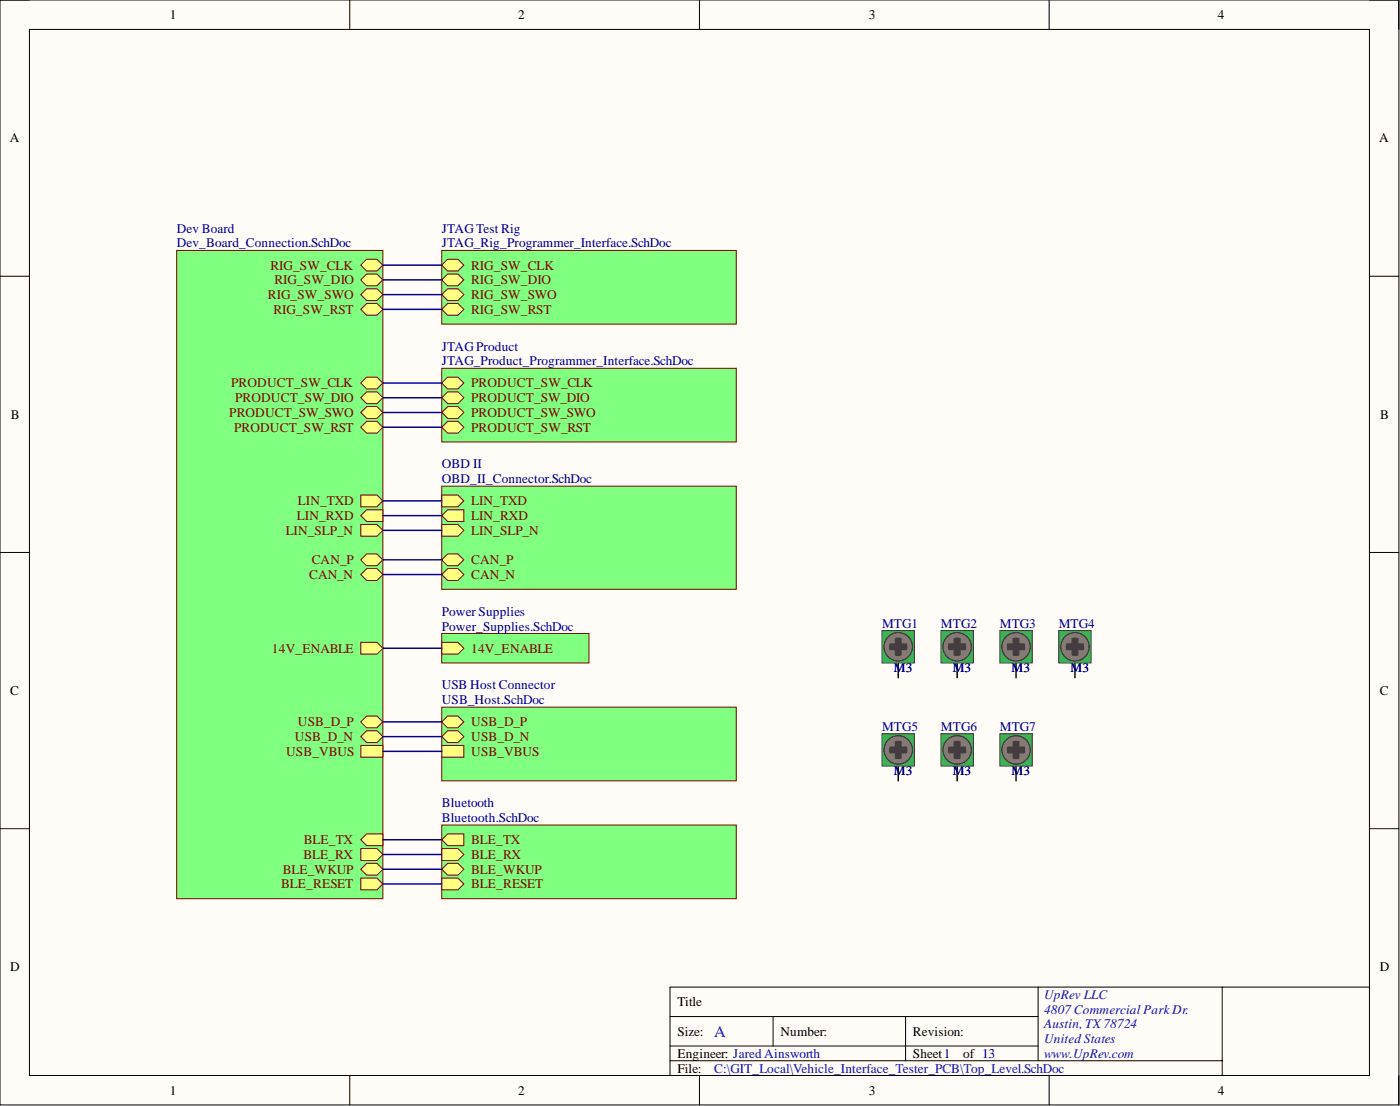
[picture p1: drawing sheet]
<svg xmlns="http://www.w3.org/2000/svg" width="241mm" height="190mm" viewBox="0 0 241 190" stroke-linecap="round" stroke-linejoin="round" font-family="sans-serif">
<defs><g id="words">
<text font-size="2.8" fill="#00f" x="123.1" y="178.6">A</text>
<g font-size="2.3">
<text x="29.3" y="3.3">1</text>
<text x="89.3" y="3.3">2</text>
<text x="149.7" y="3.3">3</text>
<text x="209.9" y="3.3">4</text>
<text x="1.7" y="24.5">A</text>
<text x="237.7" y="24.5">A</text>
<text x="1.9" y="72.1">B</text>
<text x="237.9" y="72.1">B</text>
<text x="1.8" y="119.7">C</text>
<text x="237.8" y="119.7">C</text>
<text x="1.8" y="167.3">D</text>
<text x="237.8" y="167.3">D</text>
<text x="116.7" y="173.3">Title</text>
<text x="116.7" y="178.4">Size:</text>
<text x="134.5" y="178.4">Number:</text>
<text x="157.4" y="178.4">Revision:</text>
<text x="116.7" y="184.7">File:</text>
<text x="116.7" y="182.2">Engineer: Jared Ainsworth</text>
<text x="157.4" y="182.2">Sheet1</text>
<text x="166" y="182.2">of 13</text>
<text x="29.3" y="188.5">1</text>
<text x="89.3" y="188.5">2</text>
<text x="149.7" y="188.5">3</text>
<text x="209.9" y="188.5">4</text>
</g>
<g font-size="2.3" fill="#000080">
<text x="30.5" y="40.1">Dev Board</text>
<text x="76.1" y="40.1">JTAGTest Rig</text>
<text x="30.5" y="42.6">Dev_Board_Connection.SchDoc</text>
<text x="76.1" y="42.6">JTAG_Rig_Programmer_Interface.SchDoc</text>
<text x="76.1" y="60.4">JTAGProduct</text>
<text x="76.1" y="62.9">JTAG_Product_Programmer_Interface.SchDoc</text>
<text x="76.1" y="80.7">OBD II</text>
<text x="76.1" y="83.2">OBD_II_Connector.SchDoc</text>
<text x="76.1" y="106.1">Power Supplies</text>
<text x="76.1" y="108.6">Power_Supplies.SchDoc</text>
<text x="152" y="108.1">MTG1</text>
<text x="162.2" y="108.1">MTG2</text>
<text x="172.3" y="108.1">MTG3</text>
<text x="182.5" y="108.1">MTG4</text>
<text x="76.1" y="118.8">USB Host Connector</text>
<text x="154.1" y="115.7">M3</text>
<text x="164.2" y="115.7">M3</text>
<text x="174.4" y="115.7">M3</text>
<text x="184.5" y="115.7">M3</text>
<text x="76.1" y="121.3">USB_Host.SchDoc</text>
<text x="152" y="125.9">MTG5</text>
<text x="162.2" y="125.9">MTG6</text>
<text x="172.3" y="125.9">MTG7</text>
<text x="154.1" y="133.5">M3</text>
<text x="164.2" y="133.5">M3</text>
<text x="174.4" y="133.5">M3</text>
<text x="76.1" y="139.1">Bluetooth</text>
<text x="76.1" y="141.6">Bluetooth.SchDoc</text>
</g>
<g font-size="2.3" fill="#800000">
<text x="46.6" y="46.4">RIG_SW_CLK</text>
<text x="81.2" y="46.4">RIG_SW_CLK</text>
<text x="46.2" y="51.5">RIG_SW_SWO</text>
<text x="47.3" y="49">RIG_SW_DIO</text>
<text x="81.2" y="49">RIG_SW_DIO</text>
<text x="81.2" y="51.5">RIG_SW_SWO</text>
<text x="47.1" y="54">RIG_SW_RST</text>
<text x="81.2" y="54">RIG_SW_RST</text>
<text x="39.5" y="71.8">PRODUCT_SW_SWO</text>
<text x="39.8" y="66.7">PRODUCT_SW_CLK</text>
<text x="40.5" y="69.3">PRODUCT_SW_DIO</text>
<text x="81.2" y="66.7">PRODUCT_SW_CLK</text>
<text x="81.2" y="69.3">PRODUCT_SW_DIO</text>
<text x="81.2" y="71.8">PRODUCT_SW_SWO</text>
<text x="40.4" y="74.3">PRODUCT_SW_RST</text>
<text x="81.2" y="74.3">PRODUCT_SW_RST</text>
<text x="51.2" y="89.6">LIN_RXD</text>
<text x="51.4" y="87">LIN_TXD</text>
<text x="81.2" y="87">LIN_TXD</text>
<text x="81.2" y="89.6">LIN_RXD</text>
<text x="49.2" y="92.1">LIN_SLP_N</text>
<text x="81.2" y="92.1">LIN_SLP_N</text>
<text x="53.3" y="99.7">CAN_N</text>
<text x="53.7" y="97.2">CAN_P</text>
<text x="81.2" y="97.2">CAN_P</text>
<text x="81.2" y="99.7">CAN_N</text>
<text x="46.9" y="112.4">14V_ENABLE</text>
<text x="81.2" y="112.4">14V_ENABLE</text>
<text x="51.4" y="125.1">USB_D_P</text>
<text x="81.2" y="125.1">USB_D_P</text>
<text x="49.3" y="130.2">USB_VBUS</text>
<text x="50.8" y="127.6">USB_D_N</text>
<text x="81.2" y="127.6">USB_D_N</text>
<text x="81.2" y="130.2">USB_VBUS</text>
<text x="52.3" y="147.9">BLE_RX</text>
<text x="52.4" y="145.4">BLE_TX</text>
<text x="81.2" y="145.4">BLE_TX</text>
<text x="81.2" y="147.9">BLE_RX</text>
<text x="48.5" y="153">BLE_RESET</text>
<text x="48.7" y="150.5">BLE_WKUP</text>
<text x="81.2" y="150.5">BLE_WKUP</text>
<text x="81.2" y="153">BLE_RESET</text>
</g>
<g font-size="2.3" fill="#00f">
<text x="179.9" y="172">UpRev LLC</text>
<text x="179.9" y="174.6">4807Commercial ParkDr.</text>
<text x="179.9" y="177.1">Austin, TX78724</text>
<text x="179.9" y="179.7">UnitedStates</text>
<text x="123.1" y="184.7">C:\GIT_Local\Vehicle_Interface_Tester_PCB\Top_Level.SchDoc</text>
<text x="179.9" y="182.2">www.UpRev.com</text>
</g>
</g></defs>
<path d="M0 0h241.1v190.3h-241.1z" fill-rule="evenodd" fill="#fffcf8"/>
<path d="M0 0h241.1v190.3h-241.1z" fill="none" stroke="#000" stroke-width=".17"/>
<path d="M5.1 5.1h230.9v180.1h-230.9z" fill-rule="evenodd" fill="#fffcf8"/>
<g fill="none" stroke="#000" stroke-width=".17">
<path d="M0 0h5.1M60.3 0v5.1M120.6 0v5.1M180.8 0v5.1M236 0h5.1v5.1M5.1 5.1h230.9v180.1h-230.9zM0 47.6h5.1M236 47.6h5.1M0 95.2h5.1M236 95.2h5.1M0 142.7h5.1M236 142.7h5.1"/>
<path d="M115.5 175.1h63.4M133.2 175.1v5.1M156.1 175.1v7.6M178.9 170v12.7M210.7 170v15.2M236 170.3v-.3h-120.5v15.2M60.3 185.2v5.1M115.5 182.7h95.2M115.5 180.2h63.4M120.6 185.2v5.1M180.8 185.2v5.1M241.1 185.2v5.1"/>
</g>
<path d="M30.5 43.1h35.5v111.7h-35.5z" fill-rule="evenodd" fill="#80ff80"/>
<path d="M30.5 43.1h35.5v111.7h-35.5z" fill="none" stroke="#800000" stroke-width=".17"/>
<path d="M62.2 45.7l1-1h1.8l1 1-1 1h-1.8z" fill-rule="evenodd" fill="#ffff80"/>
<path d="M62.2 45.7l1-1h1.8l1 1-1 1h-1.8z" fill="none" stroke="#800000" stroke-width=".17"/>
<path d="M62.2 48.2l1-1h1.8l1 1-1 1h-1.8z" fill-rule="evenodd" fill="#ffff80"/>
<path d="M62.2 48.2l1-1h1.8l1 1-1 1h-1.8z" fill="none" stroke="#800000" stroke-width=".17"/>
<path d="M62.2 50.7l1-1h1.8l1 1-1 1.1h-1.8z" fill-rule="evenodd" fill="#ffff80"/>
<path d="M62.2 50.7l1-1h1.8l1 1-1 1.1h-1.8z" fill="none" stroke="#800000" stroke-width=".17"/>
<path d="M62.2 53.3l1-1h1.8l1 1-1 1h-1.8z" fill-rule="evenodd" fill="#ffff80"/>
<path d="M62.2 53.3l1-1h1.8l1 1-1 1h-1.8z" fill="none" stroke="#800000" stroke-width=".17"/>
<path d="M62.2 66l1-1h1.8l1 1-1 1h-1.8z" fill-rule="evenodd" fill="#ffff80"/>
<path d="M62.2 66l1-1h1.8l1 1-1 1h-1.8z" fill="none" stroke="#800000" stroke-width=".17"/>
<path d="M62.2 68.5l1-1h1.8l1 1-1 1h-1.8z" fill-rule="evenodd" fill="#ffff80"/>
<path d="M62.2 68.5l1-1h1.8l1 1-1 1h-1.8z" fill="none" stroke="#800000" stroke-width=".17"/>
<path d="M62.2 71l1-1h1.8l1 1-1 1.1h-1.8z" fill-rule="evenodd" fill="#ffff80"/>
<path d="M62.2 71l1-1h1.8l1 1-1 1.1h-1.8z" fill="none" stroke="#800000" stroke-width=".17"/>
<path d="M62.2 73.6l1-1h1.8l1 1-1 1h-1.8z" fill-rule="evenodd" fill="#ffff80"/>
<path d="M62.2 73.6l1-1h1.8l1 1-1 1h-1.8z" fill="none" stroke="#800000" stroke-width=".17"/>
<path d="M62.2 85.3h2.8l1 1-1 1h-2.8z" fill-rule="evenodd" fill="#ffff80"/>
<path d="M62.2 85.3h2.8l1 1-1 1h-2.8z" fill="none" stroke="#800000" stroke-width=".17"/>
<path d="M62.2 88.8l1-1h2.8v2h-2.8z" fill-rule="evenodd" fill="#ffff80"/>
<path d="M62.2 88.8l1-1h2.8v2h-2.8z" fill="none" stroke="#800000" stroke-width=".17"/>
<path d="M62.2 90.3h2.8l1 1.1-1 1h-2.8z" fill-rule="evenodd" fill="#ffff80"/>
<path d="M62.2 90.3h2.8l1 1.1-1 1h-2.8z" fill="none" stroke="#800000" stroke-width=".17"/>
<path d="M62.2 96.4l1-1h1.8l1 1-1 1h-1.8z" fill-rule="evenodd" fill="#ffff80"/>
<path d="M62.2 96.4l1-1h1.8l1 1-1 1h-1.8z" fill="none" stroke="#800000" stroke-width=".17"/>
<path d="M62.2 99l1-1.1h1.8l1 1.1-1 1h-1.8z" fill-rule="evenodd" fill="#ffff80"/>
<path d="M62.2 99l1-1.1h1.8l1 1.1-1 1h-1.8z" fill="none" stroke="#800000" stroke-width=".17"/>
<path d="M62.2 151.2h2.8l1 1.1-1 1h-2.8z" fill-rule="evenodd" fill="#ffff80"/>
<path d="M62.2 151.2h2.8l1 1.1-1 1h-2.8z" fill="none" stroke="#800000" stroke-width=".17"/>
<path d="M62.2 149.7l1-1h1.8l1 1-1 1h-1.8z" fill-rule="evenodd" fill="#ffff80"/>
<path d="M62.2 149.7l1-1h1.8l1 1-1 1h-1.8z" fill="none" stroke="#800000" stroke-width=".17"/>
<path d="M62.2 146.2h2.8l1 1-1 1h-2.8z" fill-rule="evenodd" fill="#ffff80"/>
<path d="M62.2 146.2h2.8l1 1-1 1h-2.8z" fill="none" stroke="#800000" stroke-width=".17"/>
<path d="M62.2 144.6l1-1h2.8v2.1h-2.8z" fill-rule="evenodd" fill="#ffff80"/>
<path d="M62.2 144.6l1-1h2.8v2.1h-2.8z" fill="none" stroke="#800000" stroke-width=".17"/>
<path d="M62.2 128.4h3.8v2h-3.8z" fill-rule="evenodd" fill="#ffff80"/>
<path d="M62.2 128.4h3.8v2h-3.8z" fill="none" stroke="#800000" stroke-width=".17"/>
<path d="M62.2 126.9l1-1h1.8l1 1-1 1h-1.8z" fill-rule="evenodd" fill="#ffff80"/>
<path d="M62.2 126.9l1-1h1.8l1 1-1 1h-1.8z" fill="none" stroke="#800000" stroke-width=".17"/>
<path d="M62.2 124.3l1-1h1.8l1 1-1 1.1h-1.8z" fill-rule="evenodd" fill="#ffff80"/>
<path d="M62.2 124.3l1-1h1.8l1 1-1 1.1h-1.8z" fill="none" stroke="#800000" stroke-width=".17"/>
<path d="M62.2 110.6h2.8l1 1.1-1 1h-2.8z" fill-rule="evenodd" fill="#ffff80"/>
<path d="M62.2 110.6h2.8l1 1.1-1 1h-2.8z" fill="none" stroke="#800000" stroke-width=".17"/>
<path d="M76.1 109.1h25.4v5.1h-25.4z" fill-rule="evenodd" fill="#80ff80"/>
<path d="M76.1 109.1h25.4v5.1h-25.4z" fill="none" stroke="#800000" stroke-width=".17"/>
<path d="M76.1 110.6h2.8l1 1.1-1 1h-2.8z" fill-rule="evenodd" fill="#ffff80"/>
<path d="M76.1 110.6h2.8l1 1.1-1 1h-2.8z" fill="none" stroke="#800000" stroke-width=".17"/>
<path d="M76.1 121.8h50.8v12.7h-50.8z" fill-rule="evenodd" fill="#80ff80"/>
<path d="M76.1 121.8h50.8v12.7h-50.8z" fill="none" stroke="#800000" stroke-width=".17"/>
<path d="M76.1 124.3l1.1-1h1.7l1 1-1 1.1h-1.7z" fill-rule="evenodd" fill="#ffff80"/>
<path d="M76.1 124.3l1.1-1h1.7l1 1-1 1.1h-1.7z" fill="none" stroke="#800000" stroke-width=".17"/>
<path d="M76.1 126.9l1.1-1h1.7l1 1-1 1h-1.7z" fill-rule="evenodd" fill="#ffff80"/>
<path d="M76.1 126.9l1.1-1h1.7l1 1-1 1h-1.7z" fill="none" stroke="#800000" stroke-width=".17"/>
<path d="M76.1 128.4h3.8v2h-3.8z" fill-rule="evenodd" fill="#ffff80"/>
<path d="M76.1 128.4h3.8v2h-3.8z" fill="none" stroke="#800000" stroke-width=".17"/>
<path d="M76.1 142.1h50.8v12.7h-50.8z" fill-rule="evenodd" fill="#80ff80"/>
<path d="M76.1 142.1h50.8v12.7h-50.8z" fill="none" stroke="#800000" stroke-width=".17"/>
<path d="M76.1 144.6l1.1-1h2.7v2.1h-2.7z" fill-rule="evenodd" fill="#ffff80"/>
<path d="M76.1 144.6l1.1-1h2.7v2.1h-2.7z" fill="none" stroke="#800000" stroke-width=".17"/>
<path d="M76.1 146.2h2.8l1 1-1 1h-2.8z" fill-rule="evenodd" fill="#ffff80"/>
<path d="M76.1 146.2h2.8l1 1-1 1h-2.8z" fill="none" stroke="#800000" stroke-width=".17"/>
<path d="M76.1 149.7l1.1-1h1.7l1 1-1 1h-1.7z" fill-rule="evenodd" fill="#ffff80"/>
<path d="M76.1 149.7l1.1-1h1.7l1 1-1 1h-1.7z" fill="none" stroke="#800000" stroke-width=".17"/>
<path d="M76.1 151.2h2.8l1 1.1-1 1h-2.8z" fill-rule="evenodd" fill="#ffff80"/>
<path d="M76.1 151.2h2.8l1 1.1-1 1h-2.8z" fill="none" stroke="#800000" stroke-width=".17"/>
<path d="M76.1 83.7h50.8v17.8h-50.8z" fill-rule="evenodd" fill="#80ff80"/>
<path d="M76.1 83.7h50.8v17.8h-50.8z" fill="none" stroke="#800000" stroke-width=".17"/>
<path d="M76.1 85.3h2.8l1 1-1 1h-2.8z" fill-rule="evenodd" fill="#ffff80"/>
<path d="M76.1 85.3h2.8l1 1-1 1h-2.8z" fill="none" stroke="#800000" stroke-width=".17"/>
<path d="M76.1 88.8l1.1-1h2.7v2h-2.7z" fill-rule="evenodd" fill="#ffff80"/>
<path d="M76.1 88.8l1.1-1h2.7v2h-2.7z" fill="none" stroke="#800000" stroke-width=".17"/>
<path d="M76.1 90.3h2.8l1 1.1-1 1h-2.8z" fill-rule="evenodd" fill="#ffff80"/>
<path d="M76.1 90.3h2.8l1 1.1-1 1h-2.8z" fill="none" stroke="#800000" stroke-width=".17"/>
<path d="M76.1 96.4l1.1-1h1.7l1 1-1 1h-1.7z" fill-rule="evenodd" fill="#ffff80"/>
<path d="M76.1 96.4l1.1-1h1.7l1 1-1 1h-1.7z" fill="none" stroke="#800000" stroke-width=".17"/>
<path d="M76.1 99l1.1-1.1h1.7l1 1.1-1 1h-1.7z" fill-rule="evenodd" fill="#ffff80"/>
<path d="M76.1 99l1.1-1.1h1.7l1 1.1-1 1h-1.7z" fill="none" stroke="#800000" stroke-width=".17"/>
<path d="M165 114.2v2.5" fill="none" stroke="#000" stroke-width=".25"/>
<path d="M162.2 108.6h5.6v5.6h-5.6z" fill-rule="evenodd" fill="#3bb253"/>
<path d="M162.2 108.6h5.6v5.6h-5.6z" fill="none" stroke="#443c3e" stroke-width=".17"/>
<g fill="none" stroke="#857a74" stroke-width="1.3">
<circle cx="165" cy="111.4" r="1.81"/>
<circle cx="165" cy="111.4" r=".61"/>
</g>
<path d="M164.5 109.6h1v3.6h-1z" fill-rule="evenodd" fill="#443c3e"/>
<path d="M164.5 109.6h1v3.6h-1z" fill="none" stroke="#443c3e" stroke-width=".17"/>
<path d="M163.2 110.9h3.5v1h-3.5z" fill-rule="evenodd" fill="#443c3e"/>
<g fill="none" stroke="#443c3e" stroke-width=".17">
<path d="M163.2 110.9h3.5v1h-3.5z"/>
<circle cx="165" cy="111.4" r="2.45"/>
</g>
<circle cx="165" cy="111.4" r="2.01" fill="none" stroke="#857a74" stroke-width=".76"/>
<path d="M154.8 114.2v2.5" fill="none" stroke="#000" stroke-width=".25"/>
<path d="M152 108.6h5.6v5.6h-5.6z" fill-rule="evenodd" fill="#3bb253"/>
<path d="M152 108.6h5.6v5.6h-5.6z" fill="none" stroke="#443c3e" stroke-width=".17"/>
<g fill="none" stroke="#857a74" stroke-width="1.3">
<circle cx="154.8" cy="111.4" r="1.81"/>
<circle cx="154.8" cy="111.4" r=".61"/>
</g>
<path d="M154.3 109.6h1v3.6h-1z" fill-rule="evenodd" fill="#443c3e"/>
<path d="M154.3 109.6h1v3.6h-1z" fill="none" stroke="#443c3e" stroke-width=".17"/>
<path d="M153 110.9h3.6v1h-3.6z" fill-rule="evenodd" fill="#443c3e"/>
<g fill="none" stroke="#443c3e" stroke-width=".17">
<path d="M153 110.9h3.6v1h-3.6z"/>
<circle cx="154.8" cy="111.4" r="2.45"/>
</g>
<circle cx="154.8" cy="111.4" r="2.01" fill="none" stroke="#857a74" stroke-width=".76"/>
<path d="M185.3 114.2v2.5" fill="none" stroke="#000" stroke-width=".25"/>
<path d="M182.5 108.6h5.6v5.6h-5.6z" fill-rule="evenodd" fill="#3bb253"/>
<path d="M182.5 108.6h5.6v5.6h-5.6z" fill="none" stroke="#443c3e" stroke-width=".17"/>
<g fill="none" stroke="#857a74" stroke-width="1.3">
<circle cx="185.3" cy="111.4" r=".61"/>
<circle cx="185.3" cy="111.4" r="1.81"/>
</g>
<path d="M184.8 109.6h1v3.6h-1z" fill-rule="evenodd" fill="#443c3e"/>
<path d="M184.8 109.6h1v3.6h-1z" fill="none" stroke="#443c3e" stroke-width=".17"/>
<path d="M183.5 110.9h3.6v1h-3.6z" fill-rule="evenodd" fill="#443c3e"/>
<g fill="none" stroke="#443c3e" stroke-width=".17">
<path d="M183.5 110.9h3.6v1h-3.6z"/>
<circle cx="185.3" cy="111.4" r="2.45"/>
</g>
<circle cx="185.3" cy="111.4" r="2" fill="none" stroke="#857a74" stroke-width=".76"/>
<path d="M175.1 114.2v2.5" fill="none" stroke="#000" stroke-width=".25"/>
<path d="M172.3 108.6h5.6v5.6h-5.6z" fill-rule="evenodd" fill="#3bb253"/>
<path d="M172.3 108.6h5.6v5.6h-5.6z" fill="none" stroke="#443c3e" stroke-width=".17"/>
<g fill="none" stroke="#857a74" stroke-width="1.3">
<circle cx="175.1" cy="111.4" r=".61"/>
<circle cx="175.1" cy="111.4" r="1.81"/>
</g>
<path d="M174.6 109.6h1v3.6h-1z" fill-rule="evenodd" fill="#443c3e"/>
<path d="M174.6 109.6h1v3.6h-1z" fill="none" stroke="#443c3e" stroke-width=".17"/>
<path d="M173.3 110.9h3.6v1h-3.6z" fill-rule="evenodd" fill="#443c3e"/>
<g fill="none" stroke="#443c3e" stroke-width=".17">
<path d="M173.3 110.9h3.6v1h-3.6z"/>
<circle cx="175.1" cy="111.4" r="2.45"/>
</g>
<circle cx="175.1" cy="111.4" r="2" fill="none" stroke="#857a74" stroke-width=".76"/>
<path d="M175.1 132v2.5" fill="none" stroke="#000" stroke-width=".25"/>
<path d="M172.3 126.4h5.6v5.6h-5.6z" fill-rule="evenodd" fill="#3bb253"/>
<path d="M172.3 126.4h5.6v5.6h-5.6z" fill="none" stroke="#443c3e" stroke-width=".17"/>
<g fill="none" stroke="#857a74" stroke-width="1.3">
<circle cx="175.1" cy="129.2" r=".61"/>
<circle cx="175.1" cy="129.2" r="1.81"/>
</g>
<path d="M174.6 127.4h1v3.5h-1z" fill-rule="evenodd" fill="#443c3e"/>
<path d="M174.6 127.4h1v3.5h-1z" fill="none" stroke="#443c3e" stroke-width=".17"/>
<path d="M173.3 128.7h3.6v1h-3.6z" fill-rule="evenodd" fill="#443c3e"/>
<g fill="none" stroke="#443c3e" stroke-width=".17">
<path d="M173.3 128.7h3.6v1h-3.6z"/>
<circle cx="175.1" cy="129.2" r="2.45"/>
</g>
<circle cx="175.1" cy="129.2" r="2" fill="none" stroke="#857a74" stroke-width=".76"/>
<path d="M165 132v2.5" fill="none" stroke="#000" stroke-width=".25"/>
<path d="M162.2 126.4h5.6v5.6h-5.6z" fill-rule="evenodd" fill="#3bb253"/>
<path d="M162.2 126.4h5.6v5.6h-5.6z" fill="none" stroke="#443c3e" stroke-width=".17"/>
<g fill="none" stroke="#857a74" stroke-width="1.3">
<circle cx="165" cy="129.2" r="1.81"/>
<circle cx="165" cy="129.2" r=".61"/>
</g>
<path d="M164.5 127.4h1v3.5h-1z" fill-rule="evenodd" fill="#443c3e"/>
<path d="M164.5 127.4h1v3.5h-1z" fill="none" stroke="#443c3e" stroke-width=".17"/>
<path d="M163.2 128.7h3.5v1h-3.5z" fill-rule="evenodd" fill="#443c3e"/>
<g fill="none" stroke="#443c3e" stroke-width=".17">
<path d="M163.2 128.7h3.5v1h-3.5z"/>
<circle cx="165" cy="129.2" r="2.45"/>
</g>
<circle cx="165" cy="129.2" r="2.01" fill="none" stroke="#857a74" stroke-width=".76"/>
<path d="M154.8 132v2.5" fill="none" stroke="#000" stroke-width=".25"/>
<path d="M152 126.4h5.6v5.6h-5.6z" fill-rule="evenodd" fill="#3bb253"/>
<path d="M152 126.4h5.6v5.6h-5.6z" fill="none" stroke="#443c3e" stroke-width=".17"/>
<g fill="none" stroke="#857a74" stroke-width="1.3">
<circle cx="154.8" cy="129.2" r="1.81"/>
<circle cx="154.8" cy="129.2" r=".61"/>
</g>
<path d="M154.3 127.4h1v3.5h-1z" fill-rule="evenodd" fill="#443c3e"/>
<path d="M154.3 127.4h1v3.5h-1z" fill="none" stroke="#443c3e" stroke-width=".17"/>
<path d="M153 128.7h3.6v1h-3.6z" fill-rule="evenodd" fill="#443c3e"/>
<g fill="none" stroke="#443c3e" stroke-width=".17">
<path d="M153 128.7h3.6v1h-3.6z"/>
<circle cx="154.8" cy="129.2" r="2.45"/>
</g>
<circle cx="154.8" cy="129.2" r="2.01" fill="none" stroke="#857a74" stroke-width=".76"/>
<path d="M76.1 63.4h50.8v12.7h-50.8z" fill-rule="evenodd" fill="#80ff80"/>
<path d="M76.1 63.4h50.8v12.7h-50.8z" fill="none" stroke="#800000" stroke-width=".17"/>
<path d="M76.1 66l1.1-1h1.7l1 1-1 1h-1.7z" fill-rule="evenodd" fill="#ffff80"/>
<path d="M76.1 66l1.1-1h1.7l1 1-1 1h-1.7z" fill="none" stroke="#800000" stroke-width=".17"/>
<path d="M76.1 68.5l1.1-1h1.7l1 1-1 1h-1.7z" fill-rule="evenodd" fill="#ffff80"/>
<path d="M76.1 68.5l1.1-1h1.7l1 1-1 1h-1.7z" fill="none" stroke="#800000" stroke-width=".17"/>
<path d="M76.1 73.6l1.1-1h1.7l1 1-1 1h-1.7z" fill-rule="evenodd" fill="#ffff80"/>
<path d="M76.1 73.6l1.1-1h1.7l1 1-1 1h-1.7z" fill="none" stroke="#800000" stroke-width=".17"/>
<path d="M76.1 71l1.1-1h1.7l1 1-1 1.1h-1.7z" fill-rule="evenodd" fill="#ffff80"/>
<path d="M76.1 71l1.1-1h1.7l1 1-1 1.1h-1.7z" fill="none" stroke="#800000" stroke-width=".17"/>
<path d="M76.1 43.1h50.8v12.7h-50.8z" fill-rule="evenodd" fill="#80ff80"/>
<path d="M76.1 43.1h50.8v12.7h-50.8z" fill="none" stroke="#800000" stroke-width=".17"/>
<path d="M76.1 45.7l1.1-1h1.7l1 1-1 1h-1.7z" fill-rule="evenodd" fill="#ffff80"/>
<path d="M76.1 45.7l1.1-1h1.7l1 1-1 1h-1.7z" fill="none" stroke="#800000" stroke-width=".17"/>
<path d="M76.1 48.2l1.1-1h1.7l1 1-1 1h-1.7z" fill-rule="evenodd" fill="#ffff80"/>
<path d="M76.1 48.2l1.1-1h1.7l1 1-1 1h-1.7z" fill="none" stroke="#800000" stroke-width=".17"/>
<path d="M76.1 50.7l1.1-1h1.7l1 1-1 1.1h-1.7z" fill-rule="evenodd" fill="#ffff80"/>
<path d="M76.1 50.7l1.1-1h1.7l1 1-1 1.1h-1.7z" fill="none" stroke="#800000" stroke-width=".17"/>
<path d="M76.1 53.3l1.1-1h1.7l1 1-1 1h-1.7z" fill-rule="evenodd" fill="#ffff80"/>
<path d="M76.1 53.3l1.1-1h1.7l1 1-1 1h-1.7z" fill="none" stroke="#800000" stroke-width=".17"/>
<g fill="none" stroke="#000080" stroke-width=".25">
<path d="M66 45.7h10.1M66 48.2h10.1M66 50.7h10.1M66 53.3h10.1M66 66h10.1M66 68.5h10.1M66 71h10.1M66 73.6h10.1M66 86.3h10.1M66 88.8h10.1M66 91.4h10.1M66 96.4h10.1"/>
<path d="M66 99h10.1M66 111.7h10.1M66 124.3h10.1M66 126.9h10.1M66 129.4h10.1M66 144.6h10.1M66 147.2h10.1M66 149.7h10.1M66 152.3h10.1"/>
</g>
<use href="#words"/>
</svg>
